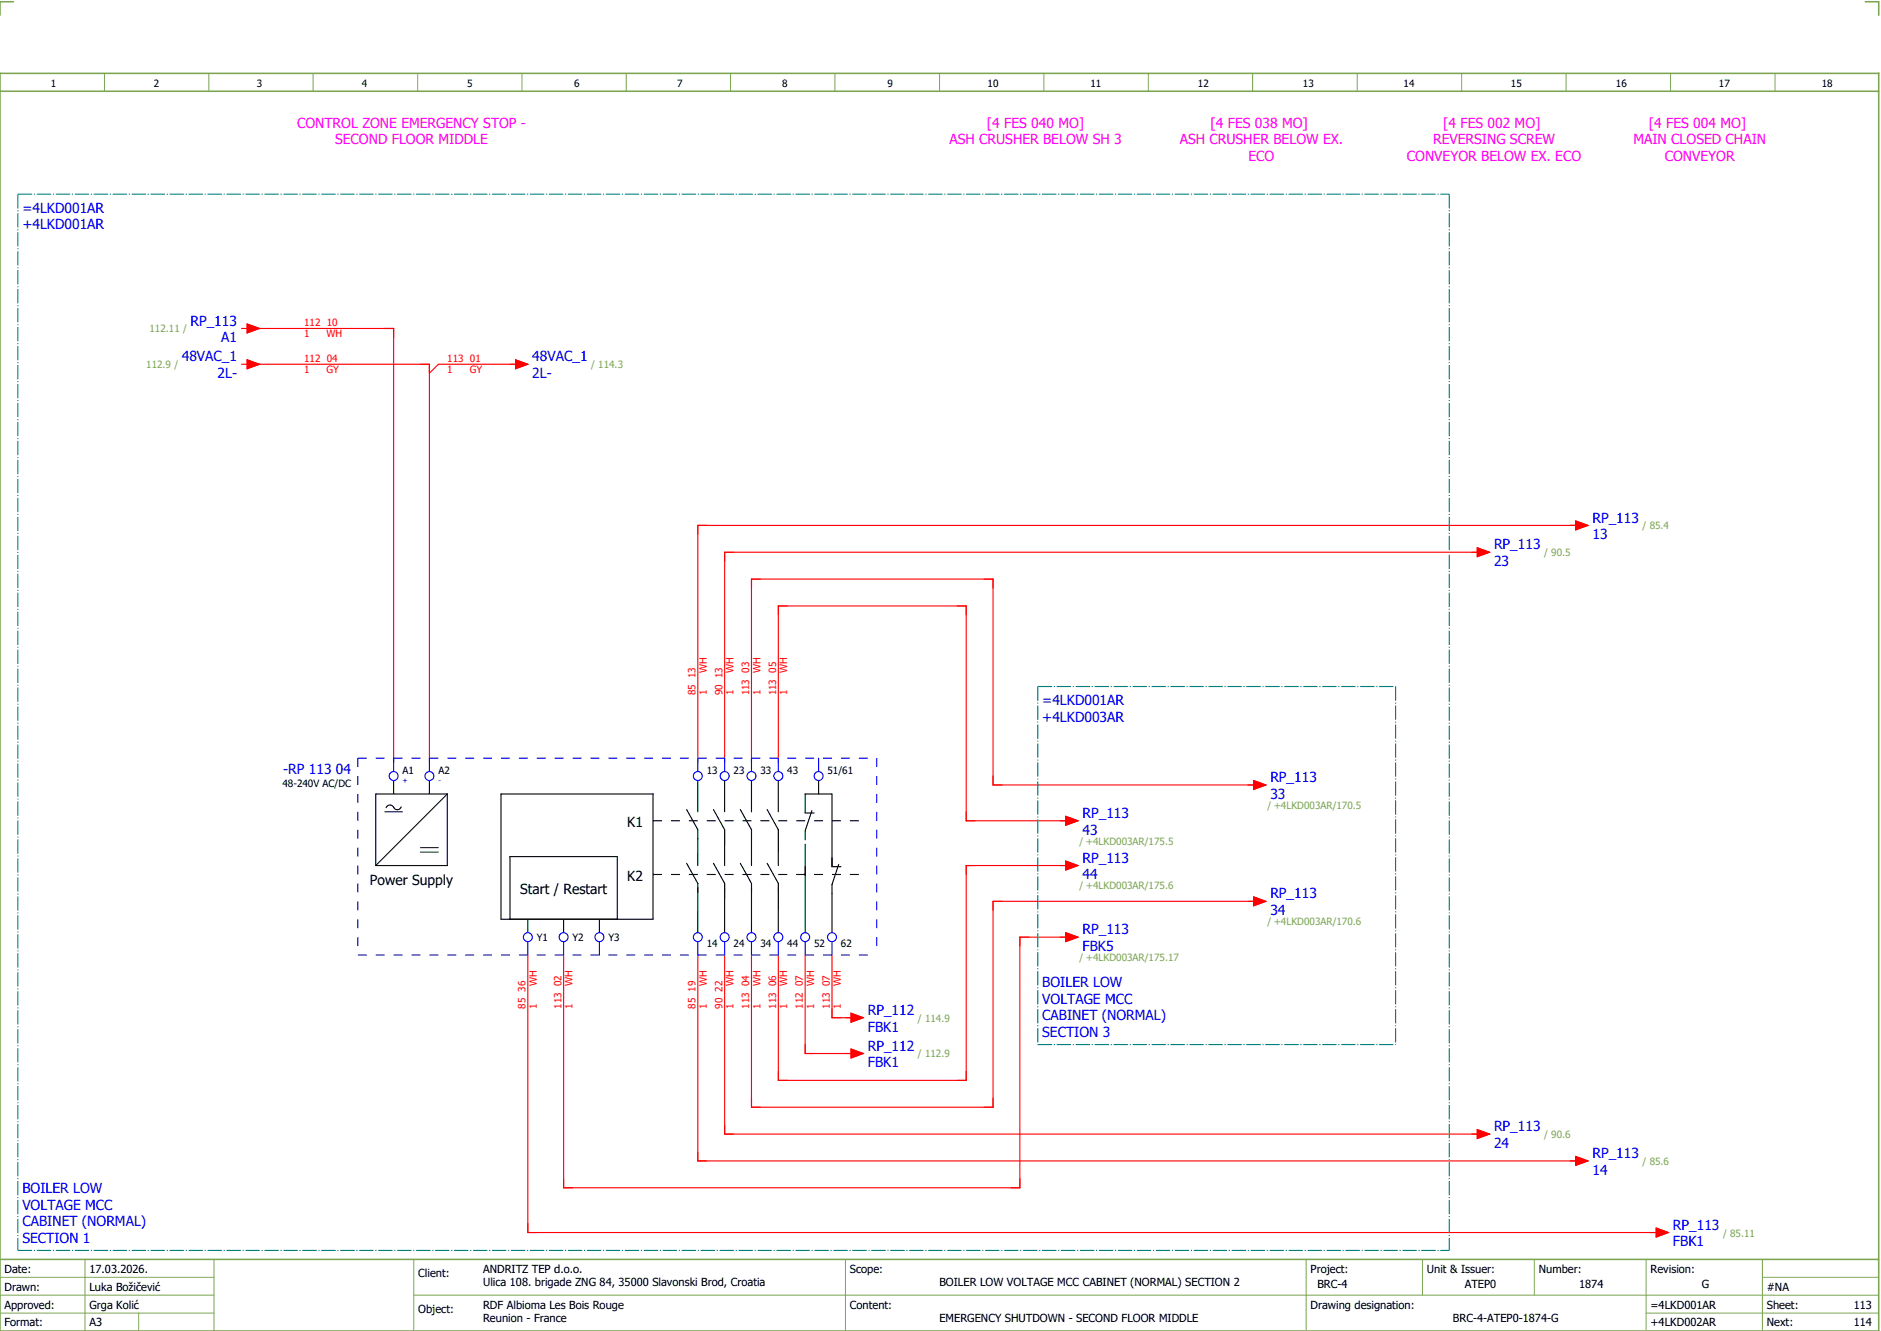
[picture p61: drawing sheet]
<svg xmlns="http://www.w3.org/2000/svg" width="421mm" height="297mm" viewBox="0 0 421 297" stroke-linecap="round" stroke-linejoin="round" font-family="sans-serif">
<defs><g id="words">
<g font-size="3.1" fill="#f0f">
<text x="66.4" y="28.5">CONTROL ZONE EMERGENCY STOP -</text>
<text x="220.6" y="28.5">[4 FES 040 MO]</text>
<text x="270.6" y="28.5">[4 FES 038 MO]</text>
<text x="322.6" y="28.5">[4 FES 002 MO]</text>
<text x="368.6" y="28.5">[4 FES 004 MO]</text>
<text x="74.9" y="32.3">SECOND FLOOR MIDDLE</text>
<text x="212.2" y="32.3">ASH CRUSHER BELOW SH 3</text>
<text x="263.7" y="32.3">ASH CRUSHER BELOW EX.</text>
<text x="320.4" y="32.3">REVERSING SCREW</text>
<text x="365.2" y="32.3">MAIN CLOSED CHAIN</text>
<text x="279.1" y="36">ECO</text>
<text x="314.5" y="36">CONVEYOR BELOW EX. ECO</text>
<text x="372.2" y="36">CONVEYOR</text>
</g>
<g font-size="3.1" fill="#00f">
<text x="5" y="47.5">=4LKD001AR</text>
<text x="5" y="51.3">+4LKD001AR</text>
<text x="42.6" y="72.8">RP_113</text>
<text x="49.4" y="76.5">A1</text>
<text x="40.6" y="80.8">48VAC_1</text>
<text x="119" y="80.8">48VAC_1</text>
<text x="48.6" y="84.5">2L-</text>
<text x="119" y="84.5">2L-</text>
<text x="356" y="116.8">RP_113</text>
<text x="334" y="122.8">RP_113</text>
<text x="356" y="120.5">13</text>
<text x="334" y="126.5">23</text>
<text x="233" y="157.5">=4LKD001AR</text>
<text x="233" y="161.3">+4LKD003AR</text>
<text x="63.3" y="173">-RP 113 04</text>
<text x="284" y="174.8">RP_113</text>
<text x="284" y="178.5">33</text>
<text x="242" y="182.8">RP_113</text>
<text x="242" y="186.5">43</text>
<text x="242" y="192.8">RP_113</text>
<text x="242" y="196.5">44</text>
<text x="284" y="200.8">RP_113</text>
<text x="242" y="208.8">RP_113</text>
<text x="284" y="204.5">34</text>
<text x="242" y="212.5">FBK5</text>
<text x="233" y="220.5">BOILER LOW</text>
<text x="194" y="226.8">RP_112</text>
<text x="233" y="224.3">VOLTAGE MCC</text>
<text x="194" y="230.5">FBK1</text>
<text x="233" y="228">CABINET (NORMAL)</text>
<text x="233" y="231.8">SECTION 3</text>
<text x="194" y="234.8">RP_112</text>
<text x="194" y="238.5">FBK1</text>
<text x="334" y="252.8">RP_113</text>
<text x="334" y="256.5">24</text>
<text x="356" y="258.8">RP_113</text>
<text x="356" y="262.5">14</text>
<text x="5" y="266.5">BOILER LOW</text>
<text x="5" y="270.3">VOLTAGE MCC</text>
<text x="5" y="274">CABINET (NORMAL)</text>
<text x="374" y="274.8">RP_113</text>
<text x="5" y="277.8">SECTION 1</text>
<text x="374" y="278.5">FBK1</text>
</g>
<g font-size="3.1">
<text x="140.2" y="184.8">K1</text>
<text x="82.7" y="197.8">Power Supply</text>
<text x="140.2" y="196.8">K2</text>
<text x="116.3" y="199.8">Start / Restart</text>
</g>
<g font-size="2.5">
<text x="1" y="284.4">Date:</text>
<text x="20" y="284.4">17.03.2026.</text>
<text x="93.5" y="285.4">Client:</text>
<text x="108" y="284.4">ANDRITZ TEP d.o.o.</text>
<text x="108" y="287.4">Ulica 108. brigade ZNG 84, 35000 Slavonski Brod, Croatia</text>
<text x="190" y="284.4">Scope:</text>
<text x="210" y="287.4">BOILER LOW VOLTAGE MCC CABINET (NORMAL) SECTION 2</text>
<text x="293" y="284.4">Project:</text>
<text x="294.5" y="287.9">BRC-4</text>
<text x="319" y="284.4">Unit &amp; Issuer:</text>
<text x="327.5" y="287.9">ATEP0</text>
<text x="344" y="284.4">Number:</text>
<text x="353" y="287.9">1874</text>
<text x="369" y="284.4">Revision:</text>
<text x="380.4" y="287.9">G</text>
<text x="1" y="288.4">Drawn:</text>
<text x="1" y="292.4">Approved:</text>
<text x="20" y="292.4">Grga Kolić</text>
<text x="20" y="288.4">Luka Božičević</text>
<text x="93.5" y="293.4">Object:</text>
<text x="108" y="292.4">RDF Albioma Les Bois Rouge</text>
<text x="190" y="292.4">Content:</text>
<text x="293" y="292.4">Drawing designation:</text>
<text x="369" y="292.4">=4LKD001AR</text>
<text x="395" y="292.4">Sheet:</text>
<text x="395" y="288.4">#NA</text>
<text x="414.4" y="292.4">113</text>
<text x="1" y="296.4">Format:</text>
<text x="20" y="296.4">A3</text>
<text x="108" y="295.4">Reunion - France</text>
<text x="210" y="295.4">EMERGENCY SHUTDOWN - SECOND FLOOR MIDDLE</text>
<text x="324.8" y="295.4">BRC-4-ATEP0-1874-G</text>
<text x="369" y="296.4">+4LKD002AR</text>
<text x="395" y="296.4">Next:</text>
<text x="414.4" y="296.4">114</text>
</g>
<g font-size="2.2">
<text x="11.4" y="19.4">1</text>
<text x="34.4" y="19.4">2</text>
<text x="57.4" y="19.4">3</text>
<text x="80.9" y="19.4">4</text>
<text x="104.4" y="19.4">5</text>
<text x="128.4" y="19.4">6</text>
<text x="151.4" y="19.4">7</text>
<text x="174.9" y="19.4">8</text>
<text x="198.4" y="19.4">9</text>
<text x="220.8" y="19.4">10</text>
<text x="243.8" y="19.4">11</text>
<text x="267.8" y="19.4">12</text>
<text x="291.3" y="19.4">13</text>
<text x="313.8" y="19.4">14</text>
<text x="337.8" y="19.4">15</text>
<text x="361.3" y="19.4">16</text>
<text x="384.3" y="19.4">17</text>
<text x="407.3" y="19.4">18</text>
<text x="90" y="172.9">A1</text>
<text x="98" y="172.9">A2</text>
<text x="158" y="172.9">13</text>
<text x="164" y="172.9">23</text>
<text x="170" y="172.9">33</text>
<text x="176" y="172.9">43</text>
<text x="185" y="172.9">51/61</text>
<text x="63.2" y="175.9">48-240V AC/DC</text>
<text x="120" y="210.3">Y1</text>
<text x="128" y="210.3">Y2</text>
<text x="136" y="210.3">Y3</text>
<text x="158" y="211.6">14</text>
<text x="164" y="211.6">24</text>
<text x="170" y="211.6">34</text>
<text x="176" y="211.6">44</text>
<text x="182" y="211.6">52</text>
<text x="188" y="211.6">62</text>
</g>
<g font-size="2.2" fill="#7ca552">
<text x="33.4" y="74.3">112.11 /</text>
<text x="32.7" y="82.3">112.9 /</text>
<text x="132.1" y="82.3">/ 114.3</text>
<text x="367.2" y="118.3">/ 85.4</text>
<text x="345.2" y="124.3">/ 90.5</text>
<text x="283.3" y="180.7">/ +4LKD003AR/170.5</text>
<text x="241.3" y="188.7">/ +4LKD003AR/175.5</text>
<text x="241.3" y="198.7">/ +4LKD003AR/175.6</text>
<text x="283.3" y="206.7">/ +4LKD003AR/170.6</text>
<text x="241.3" y="214.7">/ +4LKD003AR/175.17</text>
<text x="205.2" y="228.3">/ 114.9</text>
<text x="205.2" y="236.3">/ 112.9</text>
<text x="345.2" y="254.3">/ 90.6</text>
<text x="367.2" y="260.3">/ 85.6</text>
<text x="385.2" y="276.3">/ 85.11</text>
</g>
<g font-size="2.2" fill="#f00">
<text x="68" y="72.9">112 10</text>
<text x="68" y="75.4">1</text>
<text x="73" y="75.4">WH</text>
<text x="68" y="80.9">112 04</text>
<text x="68" y="83.4">1</text>
<text x="73" y="83.4">GY</text>
<text x="100" y="80.9">113 01</text>
<text x="100" y="83.4">1</text>
<text x="105" y="83.4">GY</text>
<text x="155.5" y="155.4" transform="rotate(-90 155.5 155.4)">85 13</text>
<text x="158" y="155.4" transform="rotate(-90 158 155.4)">1</text>
<text x="158" y="150.4" transform="rotate(-90 158 150.4)">WH</text>
<text x="161.5" y="155.4" transform="rotate(-90 161.5 155.4)">90 13</text>
<text x="164" y="155.4" transform="rotate(-90 164 155.4)">1</text>
<text x="164" y="150.4" transform="rotate(-90 164 150.4)">WH</text>
<text x="167.5" y="155.4" transform="rotate(-90 167.5 155.4)">113 03</text>
<text x="170" y="155.4" transform="rotate(-90 170 155.4)">1</text>
<text x="170" y="150.4" transform="rotate(-90 170 150.4)">WH</text>
<text x="173.5" y="155.4" transform="rotate(-90 173.5 155.4)">113 05</text>
<text x="176" y="155.4" transform="rotate(-90 176 155.4)">1</text>
<text x="176" y="150.4" transform="rotate(-90 176 150.4)">WH</text>
<text x="120" y="220.4" transform="rotate(-90 120 220.4)">WH</text>
<text x="128" y="220.4" transform="rotate(-90 128 220.4)">WH</text>
<text x="158" y="220.4" transform="rotate(-90 158 220.4)">WH</text>
<text x="164" y="220.4" transform="rotate(-90 164 220.4)">WH</text>
<text x="170" y="220.4" transform="rotate(-90 170 220.4)">WH</text>
<text x="176" y="220.4" transform="rotate(-90 176 220.4)">WH</text>
<text x="182" y="220.4" transform="rotate(-90 182 220.4)">WH</text>
<text x="188" y="220.4" transform="rotate(-90 188 220.4)">WH</text>
<text x="117.5" y="225.4" transform="rotate(-90 117.5 225.4)">85 36</text>
<text x="120" y="225.4" transform="rotate(-90 120 225.4)">1</text>
<text x="125.5" y="225.4" transform="rotate(-90 125.5 225.4)">113 02</text>
<text x="128" y="225.4" transform="rotate(-90 128 225.4)">1</text>
<text x="155.5" y="225.4" transform="rotate(-90 155.5 225.4)">85 19</text>
<text x="158" y="225.4" transform="rotate(-90 158 225.4)">1</text>
<text x="161.5" y="225.4" transform="rotate(-90 161.5 225.4)">90 22</text>
<text x="164" y="225.4" transform="rotate(-90 164 225.4)">1</text>
<text x="167.5" y="225.4" transform="rotate(-90 167.5 225.4)">113 04</text>
<text x="170" y="225.4" transform="rotate(-90 170 225.4)">1</text>
<text x="173.5" y="225.4" transform="rotate(-90 173.5 225.4)">113 06</text>
<text x="176" y="225.4" transform="rotate(-90 176 225.4)">1</text>
<text x="179.5" y="225.4" transform="rotate(-90 179.5 225.4)">112 07</text>
<text x="182" y="225.4" transform="rotate(-90 182 225.4)">1</text>
<text x="185.5" y="225.4" transform="rotate(-90 185.5 225.4)">113 07</text>
<text x="188" y="225.4" transform="rotate(-90 188 225.4)">1</text>
</g>
<g font-size="1.6" fill="#00f">
<text x="90" y="175">+</text>
<text x="98" y="175">-</text>
</g>
</g></defs>
<path d="M0 16.4h420v281h-420zM3 .4h-3v3M417 .4h3v3M0 20.4h420M0 281.4h420" fill="none" stroke="#7ca552" stroke-width=".35"/>
<g fill="none" stroke="#7ca552" stroke-width=".22">
<path d="M23.4 16.5v4M46.7 16.4v4M70 16.4v4M93.4 16.4v4M116.7 16.5v4M140 16.4v4M163.3 16.4v4M186.7 16.4v4M210 16.4v4M233.4 16.4v4M256.7 16.4v4M280 16.5v4"/>
<path d="M303.4 16.4v4M326.8 16.4v4M350.1 16.4v4M373.5 16.4v4M396.8 16.4v4M0 285.4h47.8M0 293.4h47.8M19 281.4v16M31 293.4v4M47.8 281.4v16M47.8 289.4h-47.8M92.5 281.4v16"/>
<path d="M92.5 289.4h327.5M189 281.4v16M292 281.4v15.8M318 281.4v8M343 281.4v8M368 281.4v15.8M368 293.4h52M394 285.4h26M394 281.4v15.8"/>
</g>
<g fill="none" stroke="#f00" stroke-width=".25">
<path d="M54 73.4h1.2M55.2 72.4l2.8 1-2.8 1zM56 73.4h32v97M54 81.4h1.2M55.2 80.4l2.8 1-2.8 1zM56 81.4h40v89M115.3 80.4l2.7 1-2.7 1zM116 81.4h-18l-2 2M352.3 116.4l2.7 1-2.7 1zM353 117.4h-197v53M330.3 122.4l2.7 1-2.7 1zM331 123.4h-169v47"/>
<path d="M168 170.4v-41h54v46h59M174 170.4v-35h42v48h23M280.2 174.4l2.8 1-2.8 1zM238.2 182.4l2.8 1-2.8 1zM238.2 192.4l2.8 1-2.8 1zM239 193.4h-23v48h-42v-28M118 213.4v62h253M156 213.4v46h197M162 213.4v40h169M180 213.4v22h11M186 213.4v14h5M238.2 208.4l2.8 1-2.8 1z"/>
<path d="M239 209.4h-11v56h-102v-52M280.2 200.4l2.8 1-2.8 1zM281 201.4h-59v46h-54v-34M190.2 234.4l2.8 1-2.8 1zM190.2 226.4l2.8 1-2.8 1zM330.3 252.4l2.7 1-2.7 1zM352.3 258.4l2.7 1-2.7 1zM370.3 274.4l2.7 1-2.7 1z"/>
</g>
<g fill="#f00" stroke="#f00" stroke-width=".22">
<path d="M238.2 208.4l2.8 1-2.8 1z"/>
<path d="M55.2 72.4l2.8 1-2.8 1z"/>
<path d="M370.3 274.4l2.7 1-2.7 1z"/>
<path d="M55.2 80.4l2.8 1-2.8 1z"/>
<path d="M115.3 80.4l2.7 1-2.7 1z"/>
<path d="M190.2 234.4l2.8 1-2.8 1z"/>
<path d="M190.2 226.4l2.8 1-2.8 1z"/>
<path d="M330.3 122.4l2.7 1-2.7 1z"/>
<path d="M352.3 116.4l2.7 1-2.7 1z"/>
<path d="M238.2 182.4l2.8 1-2.8 1z"/>
<path d="M280.2 174.4l2.8 1-2.8 1z"/>
<path d="M238.2 192.4l2.8 1-2.8 1z"/>
<path d="M280.2 200.4l2.8 1-2.8 1z"/>
<path d="M330.3 252.4l2.7 1-2.7 1z"/>
<path d="M352.3 258.4l2.7 1-2.7 1z"/>
</g>
<g fill="none" stroke="#000" stroke-width=".25">
<path d="M84 177.4h16v16h-16zM88 174.4v3M96 174.4v3M112 177.4h34v28h-34zM156 174.4v7M162 174.4v7M168 174.4v7M174 174.4v7M183 174.4v3M86.3 180.5a.9 .9 0 0 1 .9-.6 .9 .9 0 0 1 .8 .6M89.7 180.3a.9 .9 0 0 1-.9 .6 .9 .9 0 0 1-.8-.6M153.5 180.9l2.5 4.5v8"/>
<path d="M153.5 192.9l2.5 4.5v11M159.5 180.9l2.5 4.5v8M159.5 192.9l2.5 4.5v11M165.5 180.9l2.5 4.5v8M165.5 192.9l2.5 4.5v11M171.5 180.9l2.5 4.5v8M171.5 192.9l2.5 4.5v11M180 188.6v19.8M181.5 181.1l-1.5 4.5v2M182 181.6h-2v-4.2h6v16.2h2M187.5 193.1l-1.5 4.5v10.8M114 205.4v-14h24v14"/>
<path d="M118 205.4v3M126 205.4v3M134 205.4v3"/>
</g>
<path d="M146 183.4h46M146 195.4h46" fill="none" stroke="#000" stroke-width=".25" stroke-dasharray="2 2" stroke-linecap="butt"/>
<path d="M80 169.4h116M80 169.4v44M196 169.4v44M80 213.4h116" fill="none" stroke="#00f" stroke-width=".25" stroke-dasharray="2 2" stroke-linecap="butt"/>
<g fill="none" stroke="#00f" stroke-width=".25">
<path d="M88 169.4v3M96 169.4v3M156 169.4v3M162 169.4v3M168 169.4v3M174 169.4v3M183 169.4v3M118 210.4v3M126 210.4v3M134 210.4v3M156 210.4v3M162 210.4v3"/>
<path d="M168 210.4v3M174 210.4v3M180 210.4v3M186 210.4v3"/>
<circle cx="88" cy="173.4" r="1"/>
<circle cx="96" cy="173.4" r="1"/>
<circle cx="156" cy="173.4" r="1"/>
<circle cx="162" cy="173.4" r="1"/>
<circle cx="168" cy="173.4" r="1"/>
<circle cx="174" cy="173.4" r="1"/>
<circle cx="183" cy="173.4" r="1"/>
<circle cx="118" cy="209.4" r="1"/>
<circle cx="126" cy="209.4" r="1"/>
<circle cx="134" cy="209.4" r="1"/>
<circle cx="156" cy="209.4" r="1"/>
<circle cx="162" cy="209.4" r="1"/>
<circle cx="168" cy="209.4" r="1"/>
<circle cx="174" cy="209.4" r="1"/>
<circle cx="180" cy="209.4" r="1"/>
<circle cx="186" cy="209.4" r="1"/>
</g>
<path d="M4 43.4h320M4 43.4v236M324 43.4v236M232 153.4h80M232 153.4v80M312 153.4v80M232 233.4h80M4 279.4h320" fill="none" stroke="#007f7f" stroke-width=".25" stroke-dasharray="3.2 .4 .3 .4" stroke-linecap="butt"/>
<path d="M100 177.4l-16 16M86 181.4h4M94 190.4h4M94 189.4h4" fill="none" stroke="#000" stroke-width=".22"/>
<use href="#words"/>
</svg>
